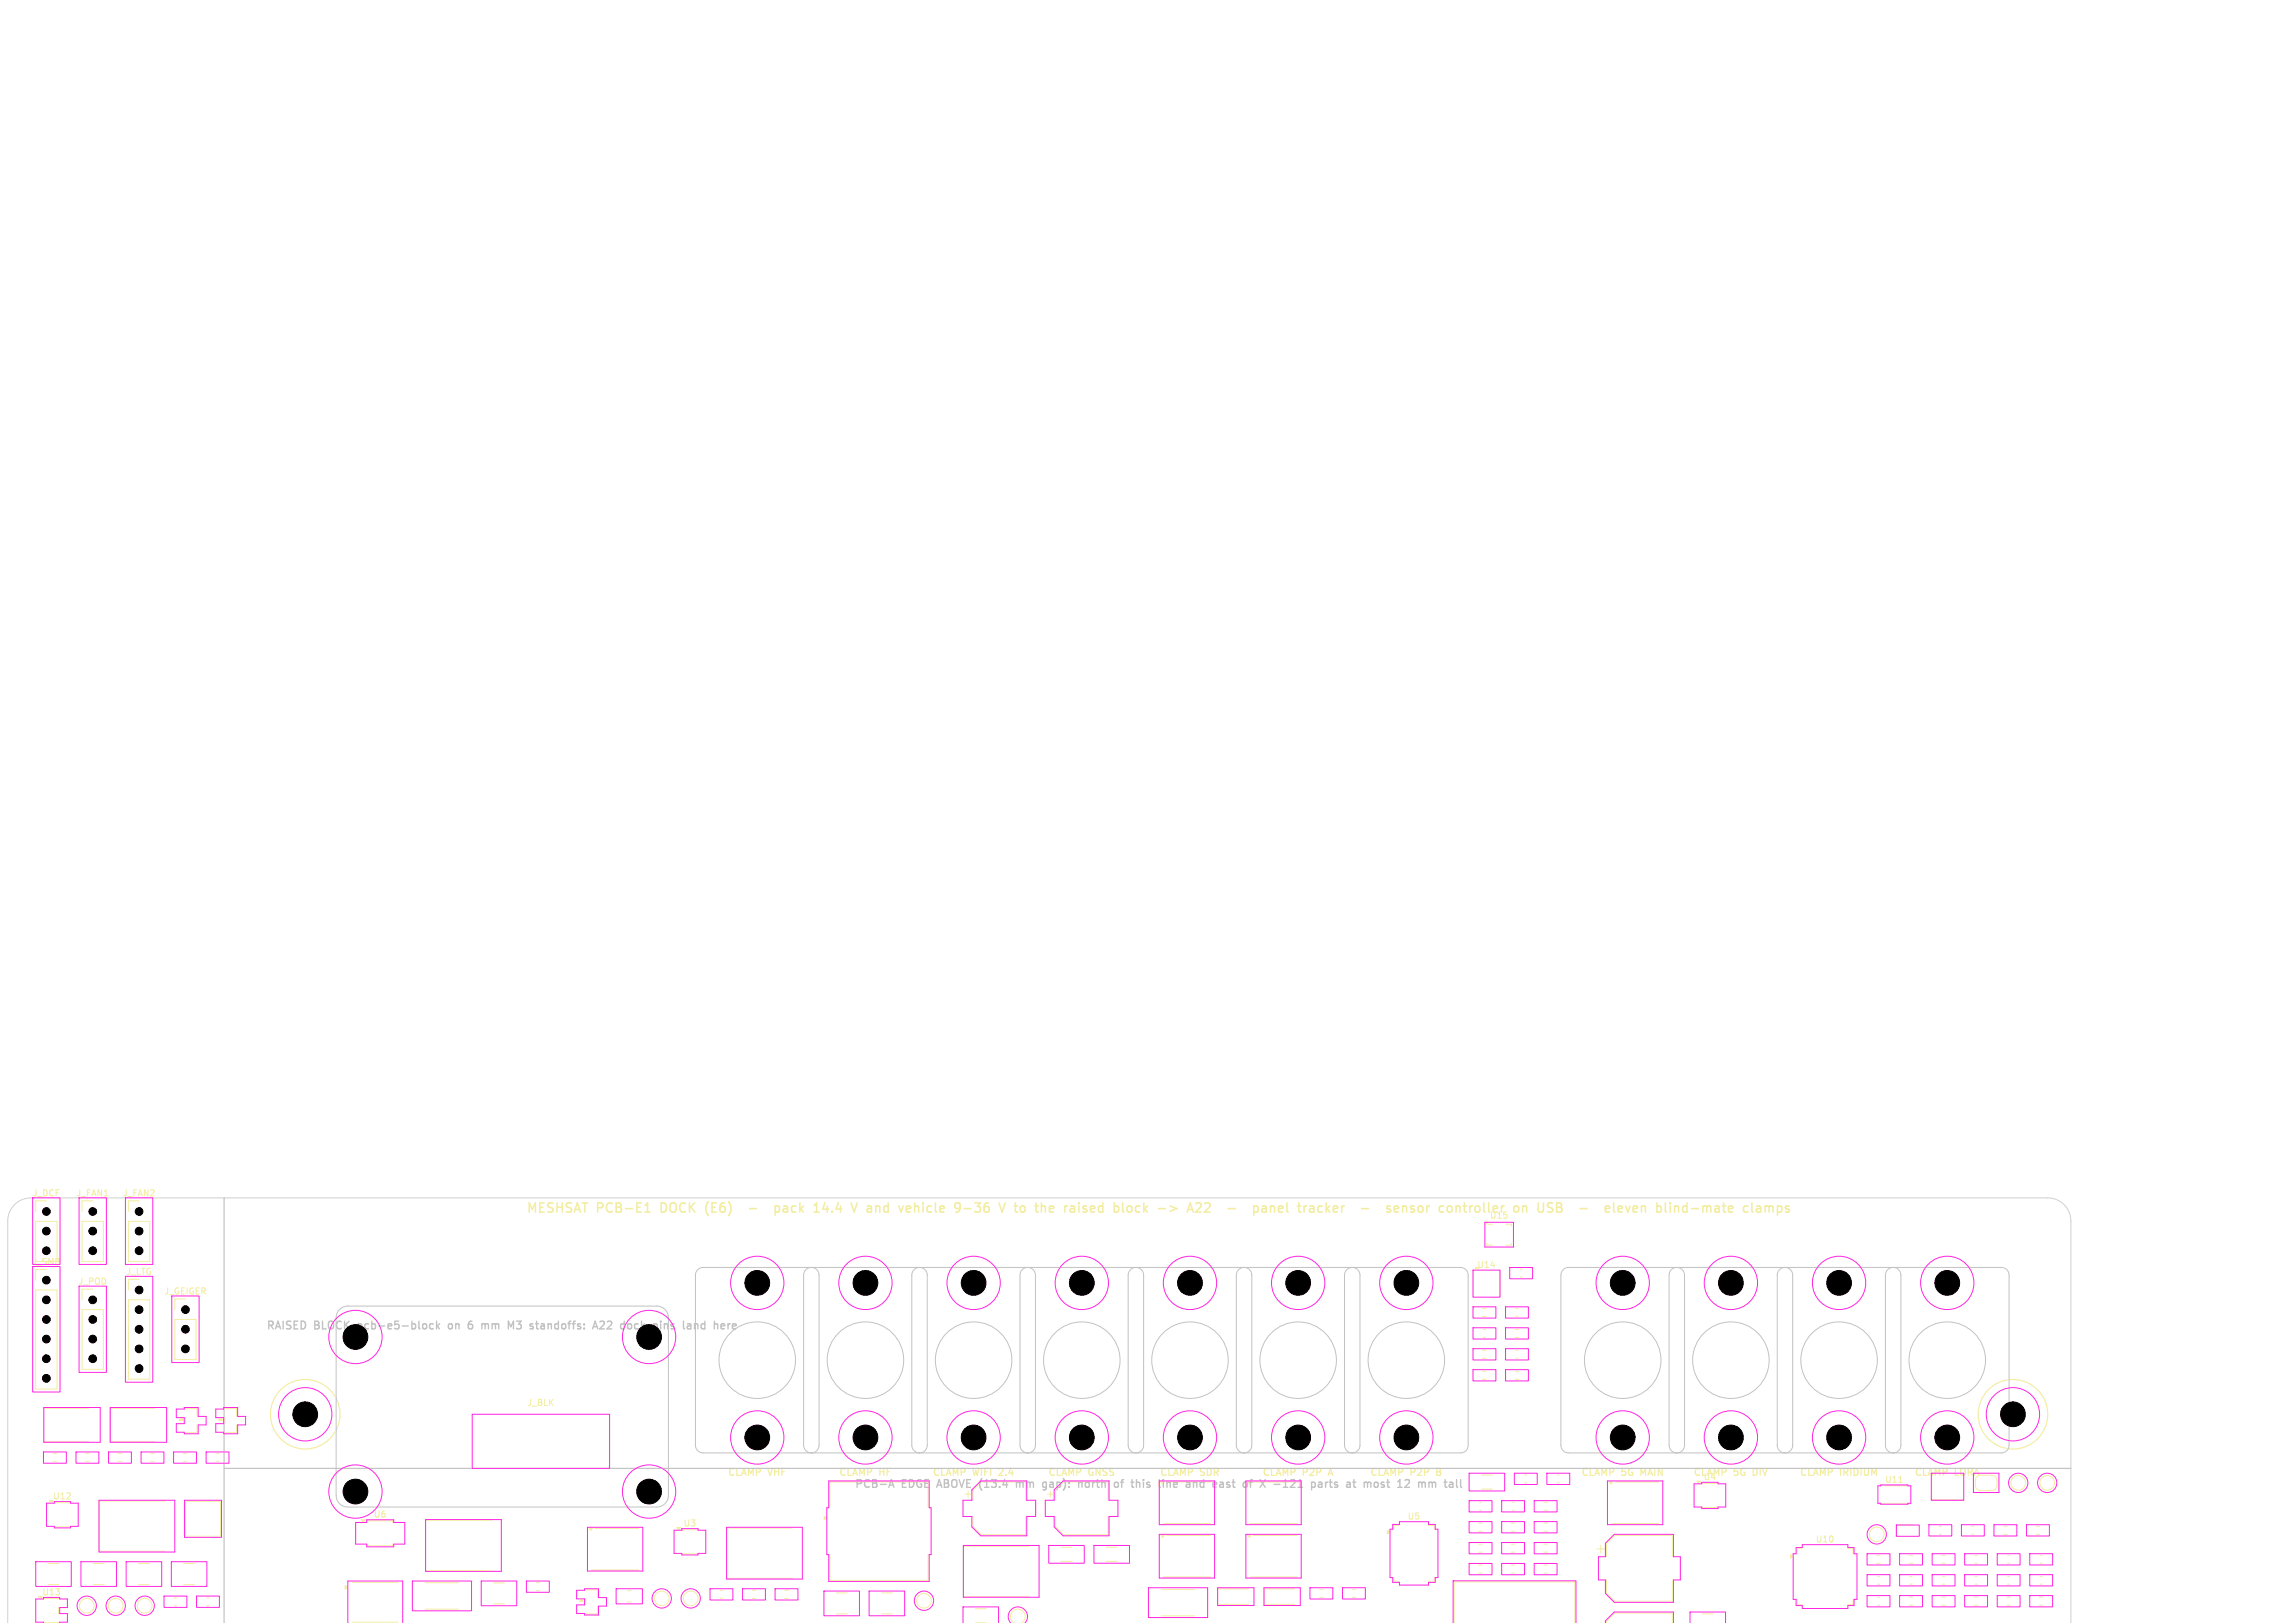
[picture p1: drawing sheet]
<svg xmlns="http://www.w3.org/2000/svg" width="297mm" height="210mm" viewBox="0 0 297 210" stroke-linecap="round" stroke-linejoin="round" font-family="sans-serif">
<defs><g id="words">
<g font-size="1.7" fill="#f2eda1">
<text x="68" y="157.2">MESHSAT PCB-E1</text>
<text x="85.8" y="157.2">DOCK</text>
<text x="92" y="157.2">(E6)</text>
<text x="102.4" y="157.2">pack</text>
<text x="107.8" y="157.2">14.4</text>
<text x="113.1" y="157.2">V</text>
<text x="115.4" y="157.2">and</text>
<text x="119.9" y="157.2">vehicle</text>
<text x="127.5" y="157.2">9-36</text>
<text x="133.7" y="157.2">V</text>
<text x="136" y="157.2">to</text>
<text x="139" y="157.2">the</text>
<text x="143.1" y="157.2">raised</text>
<text x="149.9" y="157.2">block</text>
<text x="155.9" y="157.2">-&gt;</text>
<text x="160.2" y="157.2">A22</text>
<text x="166" y="157.2">-</text>
<text x="170.1" y="157.2">panel</text>
<text x="176.3" y="157.2">tracker</text>
<text x="189.1" y="157.2">sensor</text>
<text x="196.3" y="157.2">controller</text>
<text x="206.3" y="157.2">on</text>
<text x="209.8" y="157.2">USB</text>
<text x="215.9" y="157.2">-</text>
<text x="219.9" y="157.2">eleven</text>
<text x="226.9" y="157.2">blind-mate</text>
</g>
<g font-size="1.4" fill="#c2c2c2">
<text x="34.4" y="172.3">RAISED</text>
<text x="40.7" y="172.3">BLOCK</text>
<text x="46.6" y="172.3">pcb-e5-block</text>
<text x="58.7" y="172.3">on</text>
<text x="61.6" y="172.3">6</text>
<text x="63.6" y="172.3">mm</text>
<text x="67.4" y="172.3">M3</text>
<text x="70.6" y="172.3">standoffs:</text>
<text x="79.1" y="172.3">A22</text>
<text x="83" y="172.3">dock</text>
<text x="87.6" y="172.3">pins</text>
<text x="91.8" y="172.3">land</text>
<text x="110.5" y="192.8">PCB-A</text>
<text x="116.7" y="192.8">EDGE</text>
<text x="132.5" y="192.8">mm</text>
<text x="141.2" y="192.8">north</text>
<text x="146.2" y="192.8">of</text>
<text x="148.8" y="192.8">this</text>
<text x="152.7" y="192.8">line</text>
<text x="156.5" y="192.8">and</text>
<text x="160.4" y="192.8">east</text>
<text x="164.6" y="192.8">of</text>
<text x="167.2" y="192.8">X</text>
<text x="169.2" y="192.8">-121</text>
<text x="174.4" y="192.8">parts</text>
<text x="179.3" y="192.8">at</text>
<text x="181.9" y="192.8">most</text>
<text x="186.6" y="192.8">12</text>
</g>
<g font-size="1.4" fill="#ff26e2">
<text x="121.6" y="192.8">ABOVE (13.4</text>
<text x="136.3" y="192.8">gap):</text>
</g>
<g font-size="1.3" fill="#f2eda1">
<text x="94.1" y="191.2">CLAMP</text>
<text x="99.4" y="191.2">VHF</text>
<text x="113.8" y="191.2">HF</text>
<text x="129.6" y="191.2">2.4</text>
<text x="135.6" y="191.2">CLAMP</text>
<text x="140.9" y="191.2">GNSS</text>
<text x="150" y="191.2">CLAMP</text>
<text x="155.3" y="191.2">SDR</text>
<text x="168.6" y="191.2">P2P</text>
<text x="172.2" y="191.2">A</text>
<text x="186.2" y="191.2">B</text>
<text x="204.5" y="191.2">CLAMP</text>
<text x="209.9" y="191.2">5G</text>
<text x="212.6" y="191.2">MAIN</text>
<text x="219.1" y="191.2">CLAMP</text>
<text x="224.4" y="191.2">5G</text>
<text x="227.1" y="191.2">DIV</text>
<text x="232.8" y="191.2">CLAMP</text>
<text x="238.1" y="191.2">IRIDIUM</text>
<text x="247.7" y="191.2">CLAMP</text>
<text x="253" y="191.2">LORA</text>
</g>
<g font-size="1.3" fill="#c2c2c2">
<text x="108.5" y="191.2">CLAMP</text>
<text x="120.6" y="191.2">CLAMP</text>
<text x="125.9" y="191.2">WIFI</text>
<text x="163.3" y="191.2">CLAMP</text>
<text x="177.2" y="191.2">CLAMP</text>
<text x="182.5" y="191.2">P2P</text>
</g>
<g font-size="1.1" fill="#f2eda1">
<text x="4.1" y="155">J_DCF</text>
<text x="9.8" y="155">J_FAN1</text>
<text x="15.8" y="155">J_FAN2</text>
<text x="192.7" y="157.8">U15</text>
<text x="4.1" y="163.9">J_SMB</text>
<text x="10.1" y="166.4">J_POD</text>
<text x="16.3" y="165.1">J_LTG</text>
<text x="21.2" y="167.7">J_GEIGER</text>
<text x="191.1" y="164.2">U14</text>
<text x="68.2" y="182.1">J_BLK</text>
<text x="48.3" y="196.5">U6</text>
<text x="182.1" y="196.8">U5</text>
<text x="243.9" y="192">U11</text>
<text x="234.9" y="199.8">U10</text>
</g>
<g font-size="1.1" fill="#ff26e2">
<text x="220.4" y="191.7">U4</text>
<text x="6.8" y="194.2">U12</text>
<text x="88.4" y="197.7">U3</text>
<text x="5.4" y="206.6">U13</text>
</g>
</g></defs>
<path d="M1 210.1v-52.1a3 3 0 0 1 3-3h261a3 3 0 0 1 3 3v52.1" fill="none" stroke="#d0d2cd" stroke-width=".13"/>
<g fill="none" stroke="#f2eda1" stroke-width=".15">
<circle cx="39.5" cy="183" r="4.5"/>
<circle cx="260.5" cy="183" r="4.5"/>
</g>
<g fill="none" stroke="#f2eda1" stroke-width=".2">
<path d="M83.5 156.8h.6M83.5 156l.3-.4v1.2M91.5 155.7l-.2 .6 .2 .8M97 156.4h.9M100.3 156.1l.4-.1 .2 .3v.3l-.1 .2h-.5M100.3 156v1.2M101.4 156.1l.3-.1 .2 .2M101.9 156.3l-.4 .1a.24 .24 0 0 0-.2 .2 .24 .24 0 0 0 .2 .2h.4M106.8 155.6l-.3 .8h.7M107.1 156v.8M112.6 156l-.3 .1M112.7 156.4h-.3a.24 .24 0 0 0-.2 .2 .24 .24 0 0 0 .2 .2h.3"/>
<path d="M114.6 156l.3 .1M114.9 156.8h-.3M118.5 156l.3 .1 .1 .1v.6M124.8 156.4h.9M126.1 155.6h.8l-.4 .5 .3 .1v.5l-.1 .1h-.4l-.2-.1M131.2 156h.5M131.4 155.6v1.1l.1 .1h.2M132.1 156.2l.2-.2 .3 .2 .1 .4-.2 .2h-.2l-.2-.1zM138.1 156l-.2 .2M142.7 156.1l-.3-.1-.3 .3v.3l.2 .2h.4M148.1 156.4l.4 .4M148.5 156l-.5 .5"/>
<path d="M154 155.6l.4 1.2M154.8 155.8l.1-.2h.3l.3 .3M155.5 156l-.1 .2-.7 .6h.8M155.9 155.8l.2-.2h.3l.2 .3M158.9 156.4h1M163.5 156l.3 .1 .1 .7M163.9 156.8h-.4M163.9 156.3l-.4 .1M164.4 156.2l.2-.2 .3 .1v.7M164.4 156v.8M166 156.1l-.4-.1-.1 .2v.5l.1 .1M166 156.3l-.5 .1"/>
<path d="M166.5 155.6v1.1M167.9 156h.5M168.1 155.6v1.1v.1h.3M168.8 156v.8M169.1 156l-.2 .1-.1 .2M169.6 156l-.1 .1M169.6 156.4a.24 .24 0 0 0-.1 .2 .24 .24 0 0 0 .1 .2M181.9 156l.1 .2v.6M183 156.1l-.3-.1-.2 .2 .1 .2 .4 .1v.3h-.5M183.6 156.1l.3-.1 .2 .3v.3l-.2 .2h-.3l-.1-.2v-.3zM184.7 156v.8M185 156l-.2 .1-.1 .2"/>
<path d="M186.8 156.1l-.3-.1-.2 .3v.3l.1 .2h.4M187.3 156.2l.2-.2 .4 .2v.4l-.1 .2h-.3l-.2-.1zM188.4 156v.8M188.6 156l-.2 .2M189.5 155.6v1.1M192 155.6v1.1M192.7 155.6v1.1M204.5 156.4h.9M208.8 155.6v1.1l.2 .1M214.4 156.1l.4-.1 .2 .3v.3l-.1 .2h-.5M214.4 155.6v1.2M215.5 155.6v1.1"/>
<path d="M216.1 155.6v.2M216.1 156v.8M216.7 156v.8M216.8 156.1h.4v.7M218.3 156.1l-.3-.1-.3 .3v.3l.2 .2h.4M218.3 155.6v1.2M218.9 156.4h.9M226.2 156.1l-.3-.1-.3 .3v.3l.1 .2h.5"/>
</g>
<g fill="none" stroke="#f2eda1" stroke-width=".13">
<path d="M4.6 155.4v1.4M4.6 158h2.8v5.2h-2.8zM10.6 158h2.8v5.2h-2.8zM10.6 155.4v1.4M16.6 158h2.8v5.2h-2.8zM16.6 155.4v1.4M192.6 158.4h.5M194.9 158.4h.7v.2M4.6 164.3v1.4M4.6 166.9h2.8v12.8h-2.8zM10.6 166.8v1.4M10.6 169.5h2.8v7.7h-2.8z"/>
<path d="M16.6 165.5v1.4M16.6 168.2h2.8v10.3h-2.8zM22.6 168.1v1.4M22.6 170.7h2.8v5.2h-2.8zM190.7 164.5v3.2M191.9 174.7h.4M191.9 175.8h.4M191.9 177.4h.4M191.9 178.5h.4M191.9 169.3h.4M191.9 170.3h.4M192 172h.2"/>
<path d="M192 173h.2M192.4 160.9v.2h.7M194.1 164.5v3.2M195.6 160.9v.2h-.7M196.1 172h.5M196.1 173.1h.5M196.1 177.4h.5M196.1 178.5h.5M196.2 169.3h.3M196.2 170.3h.3M196.2 174.7h.3M196.2 175.8h.3"/>
<path d="M196.7 164.2h.3M196.7 165.3h.3M6.9 188.1h.4M6.9 189.1h.4M7.2 194.4h1.8M7.2 197.5h1.8M11.1 188.1h.5M11.1 189.1h.5M11.5 182.2h-5.8v4.3h5.8M15.3 188.1h.5M15.3 189.1h.5M19.5 188.1h.5"/>
<path d="M19.5 189.1h.5M20.1 182.2h-5.8v4.3h5.8M21.3 194.2h-8.5v6.5h8.5M23.7 188.1h.5M23.7 189.1h.5M24 182.3h1.5v1M24 183.4v.8M24 194.3h4.5v4.5h-4.5zM25.5 184.4v1l-1.5-.1M27.9 188.1h.5M27.9 189.1h.5M29.1 182.3h1.5v1"/>
<path d="M29.1 183.4v.8M30.6 184.4v1l-1.5-.1M47.6 197v-.2h3.2v.2M47.6 199.8v.2h3.2v-.2M63.6 196.7h-8.5v6.5h8.5M77 197.8h5.7M88.4 197.9l1.8 .1M102.5 197.7h-8.5v6.5h8.5M107.4 195.1v-3.3h12.7v3.3M125.3 192.9v.8M125.9 196.2v1.3l1.1 1.1h5.7v-2.4M125.9 192.8v1.3"/>
<path d="M127 191.8h5.7v2.3M135.5 193.3h.8M135.9 192.9v.8M136.6 192.8v1.3M136.6 196.2v1.3l1 1.1h5.8v-2.4M137.6 191.8h5.8v2.3M150.5 197.1h6.2M151 191.8h5.7M151 198.7h5.7M161.8 197.1h6.1M162.2 191.8h5.7M162.2 198.7h5.7"/>
<path d="M181.1 197.4h-.7v.5M184.9 197.4h.7v.5M191.4 199.8h.4M191.4 197.1h.4M191.4 198.1h.4M191.5 194.4h.2M191.5 195.4h.2M191.7 190.9h1.4M191.7 192.7h1.4M195.6 199.8h.5M195.6 197.1h.5M195.6 198.1h.5"/>
<path d="M195.7 194.4h.3M195.7 195.4h.3M197.3 190.8h.3M197.3 191.9h.3M199.8 199.8h.5M199.8 197.1h.5M199.8 198.1h.5M199.8 195.4h.5M199.8 194.4h.5M201.5 190.8h.3M201.5 191.9h.3M207.2 199.9v1"/>
<path d="M208.5 197.1h6.2M209 191.8h5.7M220.4 191.9l1.8 .1M220.4 195h1.8M243.5 194.5h3.3M244 192.3h2.8M245.7 191.8h.5M247.7 197.3h-2.3v1.5h2.3M250 190.7v3.4h4.1M251 197.5h.2M251 198.5h.2M255.2 197.5h.3"/>
<path d="M255.2 198.5h.3M256.3 190.9h1.4a.7 .7 0 0 1 .7 .7v.6a.7 .7 0 0 1-.7 .7h-1.4a.7 .7 0 0 1-.7-.7v-.6M259.3 197.5h.5M259.3 198.5h.5M263.5 197.5h.5M263.5 198.5h.5M5.8 206.8h1.8M5.8 209.9h1.8M6.2 202.3h1.4M6.2 205h1.4M7.6 208v.8M12.1 202.3h1.4"/>
<path d="M12.1 205h1.4M17.9 202.3h1.4M17.9 205h1.4M22.6 206.7h.2M22.6 207.8h.2M23.8 202.3h1.4M23.8 205h1.4M26.8 206.7h.3M26.8 207.8h.3M45.6 204.8h5.9M45.6 209.9h5.9M55 204.8h4.4"/>
<path d="M55 208.2h4.4M63.9 204.8h1.4M63.9 207.5h1.4M69.4 204.8h.4M69.4 205.8h.4M75.8 205.8l1.5-.1v1M75.8 206.9v.8M76.5 203.1h6.2M77.3 207.8v1h-1.5M81.2 205.8h.5M81.2 207.3h.5M88.4 201h1.8"/>
<path d="M93.2 205.8h.3M93.2 206.8h.3M97.3 205.8h.5M97.3 206.8h.5M101.5 205.8h.5M101.5 206.8h.5M107.4 201.2v3.3h12.7v-3.3M108.2 208.8h1.4M108.2 206.1h1.4M114.1 208.8h1.4M114.1 206.1h1.4M126.2 210h1.4"/>
<path d="M126.2 208.2h1.4M131.4 210.1a.95 .95 0 0 1-.4-1.5 .95 .95 0 0 1 1.5 0 .95 .95 0 0 1-.4 1.5M133.2 200.1h-8.5v6.5h8.5M137.3 200.2h1.4M137.3 202h1.4M143.2 200.2h1.4M143.2 202h1.4M150.3 205.7h4.3M150.3 209.1h4.3M150.5 204.1h6.2M161.6 205.6h-4v2h4M161.8 204.1h6.1"/>
<path d="M167.6 205.6h-4v2h4M170.8 205.7h.4M170.8 206.7h.4M175 205.7h.5M175 206.7h.5M180.4 204.1v.5h.7M185.6 204.1v.5h-.7M188.2 210.1v-5.4h15.6v5.4M191.4 202.5h.4M191.4 203.6h.4M191.4 200.8h.4M195.6 202.5h.5"/>
<path d="M195.6 203.6h.5M195.6 200.8h.5M199.8 202.5h.5M199.8 203.6h.5M199.8 200.8h.5M206.7 200.4h1M207.2 210v.1M207.9 201.4v-1.7l1.1-1h7.4v2.7M207.9 204.4v1.7l1.1 1.1h7.4v-2.8M207.9 210.1v-.3l1.1-1.1h7.4v1.4M220.3 208.8h1.4M232.6 207v.6h.6"/>
<path d="M233.2 200.4h-.6v.6M239.1 200.4h.7v.6M239.8 207v.6h-.7M242.9 202.3h.4M242.9 201.2h.4M243 206.7h.2M243 207.7h.2M243 204h.2M243 205h.2M247.1 206.7h.5M247.1 207.7h.5M247.1 202.3h.5"/>
<path d="M247.1 201.2h.5M247.2 204h.3M247.2 205h.3M251.3 206.7h.5M251.3 207.7h.5M251.3 202.3h.5M251.3 201.2h.5M251.4 204h.3M251.4 205h.3M255.5 206.7h.5M255.5 207.7h.5M255.6 204h.3"/>
<path d="M255.6 205h.3M255.6 201.3h.3M255.6 202.3h.3M259.7 206.7h.5M259.7 207.7h.5M259.8 204h.3M259.8 205h.3M259.8 201.3h.3M259.8 202.3h.3M263.9 206.7h.5M263.9 207.7h.5M264 204h.3"/>
<path d="M264 205h.3M264 201.3h.3M264 202.3h.3"/>
<circle cx="242.9" cy="198.5" r=".95"/>
<circle cx="261.2" cy="191.9" r=".95"/>
<circle cx="264.9" cy="191.9" r=".95"/>
<circle cx="11.2" cy="207.8" r=".95"/>
<circle cx="15" cy="207.8" r=".95"/>
<circle cx="18.7" cy="207.8" r=".95"/>
<circle cx="85.6" cy="206.8" r=".95"/>
<circle cx="89.4" cy="206.8" r=".95"/>
<circle cx="119.6" cy="207.1" r=".95"/>
</g>
<g fill="#f2eda1" stroke="#f2eda1" stroke-width=".13">
<path d="M208.2 191.7h.5l-.2 .3z"/>
<path d="M231.7 201.2l.3 .2-.3 .2z"/>
<path d="M44.7 205.2l.3 .2-.3 .2z"/>
<path d="M192 158.4l.4-.3v.3z"/>
<path d="M28.6 183.4l.2 .4h-.5z"/>
<path d="M75.3 206.9l.2 .3h-.5z"/>
<path d="M76.2 197.7h.5l-.2 .3z"/>
<path d="M179.5 198l.4 .3-.4 .2z"/>
<path d="M23.4 183.4l.3 .4h-.5z"/>
<path d="M5 206.6h.5l-.3 .3z"/>
<path d="M219.6 191.7h.5l-.3 .3z"/>
<path d="M106.7 196.2l.3 .2-.3 .3z"/>
<path d="M243.5 192.1h.3l-.1 .2z"/>
<path d="M150.2 198.6h.5l-.2 .3z"/>
<path d="M6.4 194.2h.5l-.3 .3z"/>
<path d="M46.8 196.7h.4l-.2 .3z"/>
<path d="M161.4 198.6h.5l-.2 .3z"/>
<path d="M87.6 197.7h.5l-.3 .3z"/>
</g>
<path d="M29 155v55.1M29 190h239" fill="none" stroke="#c2c2c2" stroke-width=".15"/>
<g fill="none" stroke="#c2c2c2" stroke-width=".13">
<path d="M43.9 169.4l.6-.3 .5-.1h40a1.5 1.5 0 0 1 1.5 1.5v23a1.5 1.5 0 0 1-1.5 1.5h-40a1.5 1.5 0 0 1-1.5-1.5v-23l.1-.6zM90.3 164.3l.3-.2 .4-.1h98a1 1 0 0 1 1 1v22a1 1 0 0 1-1 1h-98a1 1 0 0 1-1-1v-22l.1-.3zM104.3 164.3a1 1 0 0 1 1.1-.2 1 1 0 0 1 .6 .9v22a1 1 0 0 1-1 1 1 1 0 0 1-1-1v-22l.1-.3zM118.3 164.3a1 1 0 0 1 1.1-.2 1 1 0 0 1 .6 .9v22a1 1 0 0 1-1 1 1 1 0 0 1-1-1v-22l.1-.3zM132.3 164.3a1 1 0 0 1 1.1-.2 1 1 0 0 1 .6 .9v22a1 1 0 0 1-1 1 1 1 0 0 1-1-1v-22l.1-.3zM146.3 164.3a1 1 0 0 1 1.1-.2 1 1 0 0 1 .6 .9v22a1 1 0 0 1-1 1 1 1 0 0 1-1-1v-22l.1-.4zM160.3 164.3a1 1 0 0 1 1.1-.2 1 1 0 0 1 .6 .9v22a1 1 0 0 1-1 1 1 1 0 0 1-1-1v-22l.1-.4zM174.3 164.3a1 1 0 0 1 1.1-.2 1 1 0 0 1 .6 .9v22a1 1 0 0 1-1 1 1 1 0 0 1-1-1v-22l.1-.4zM203 164h56a1 1 0 0 1 1 1v22a1 1 0 0 1-1 1h-56M203 164a1 1 0 0 0-1 1v22a1 1 0 0 0 1 1M216.3 164.3a1 1 0 0 1 1.1-.2 1 1 0 0 1 .6 .9v22a1 1 0 0 1-1 1 1 1 0 0 1-1-1v-22l.1-.3zM230.3 164.3a1 1 0 0 1 1.1-.2 1 1 0 0 1 .6 .9v22a1 1 0 0 1-1 1 1 1 0 0 1-1-1v-22l.1-.3z"/>
<path d="M244.3 164.3a1 1 0 0 1 1.1-.2 1 1 0 0 1 .6 .9v22a1 1 0 0 1-1 1 1 1 0 0 1-1-1v-22l.1-.3z"/>
<circle cx="98" cy="176" r="4.9"/>
<circle cx="112" cy="176" r="4.9"/>
<circle cx="126" cy="176" r="4.9"/>
<circle cx="140" cy="176" r="4.9"/>
<circle cx="154" cy="176" r="4.9"/>
<circle cx="168" cy="176" r="4.9"/>
<circle cx="182" cy="176" r="4.9"/>
<circle cx="210" cy="176" r="4.9"/>
<circle cx="224" cy="176" r="4.9"/>
<circle cx="238" cy="176" r="4.9"/>
<circle cx="252" cy="176" r="4.9"/>
</g>
<g fill="none" stroke="#c2c2c2" stroke-width=".18">
<path d="M55 171.3l.2 .2v.3l-.2 .2M56.1 171.3h-.3l-.2 .2 .1 .4h.4M56.5 171v1M56.6 171.6l.3 .4M56.9 171.3l-.4 .4M58.4 171.3h-.3l-.1 .2 .1 .4 .3 .1M60.6 171.8l.2 .2 .3-.1 .1-.1M60.6 171.5l.2-.2 .3 .1 .1 .1M61.1 171a.4 .4 0 0 0-.5 .4M62.8 171.4l.1-.1h.3v.7M65.8 172v-1l.3 .7 .4-.7v1M66.8 171.9l.5 .1"/>
<path d="M66.8 171h.7M70.3 171.3h-.3M70.4 171.6h-.3a.2 .2 0 0 0-.1 .2 .2 .2 0 0 0 .1 .2h.3M76.7 172l.3-1 .4 1M76.8 171.7h.5M77.6 171h.4h.2v.2l-.6 .8h.6M78.7 171h-.1M79.1 171.4l-.6 .6h.7M82.6 171.3h-.3l-.2 .2 .1 .4h.4M86.8 171.9h.4M87.2 171.3h-.2l-.2 .1 .1 .2 .3 .1M91.2 171.3h-.3l-.2 .2 .1 .4h.4"/>
<path d="M91.2 171v1M94.8 171.8l.1 .2 .3-.1M94.8 171.4l.1-.1h.2l.2 .1v.1l-.5 .1M115 192.5l.4-1 .3 1M115.1 192.2h.5M131.5 191.8v.7M131.5 191.9l.3-.1 .2 .1M132 191.9v.6M132.1 191.8l-.1 .1M135.1 191.8h.3M135.4 191.8v.8l-.2 .2M135.4 192.4l-.3 .1"/>
<path d="M135.9 192.1v.3M139.7 191.8l.3 .1v.6M140.9 191.8h-.3l-.1 .2v.4h.4M145 191.8h.4M145.4 191.5l-.2 .1v.9M148 191.5h.1M148 191.8v.7M151.4 191.8l.1 .7M152.3 191.8h-.3l-.1 .1v.5h.4M152.4 192l-.5 .1M155.8 191.8h-.3l-.2 .2 .1 .4h.4M155.8 191.5v1"/>
<path d="M159.5 191.8h.3M159.6 191.5v.8l.2 .2M163.1 191.5l.6 1M163.7 191.5l-.6 1M166.1 192.5h.5M166.3 191.6l-.1 .1M166.4 191.5v1M172 191.8h.4M172.2 192.4l.2 .1M173.1 191.8h-.3l-.1 .1v.2l.4 .1v.2h-.4M177.9 191.8h.3l.2 .2-.1 .4-.1 .1-.3-.1M178.7 192.4l.3 .1"/>
<path d="M179 191.8l-.3 .1 .1 .2h.2M180.9 192.5h.6M181.1 191.6l-.2 .1M181.2 191.5v1M185.4 191.9l.1-.1h.2l.1 .7M188.5 192.4l.1 .1M189 191.5v.8l.2 .2"/>
</g>
<g fill="none" stroke="#ff26e2" stroke-width=".13">
<path d="M4.2 155h3.6v8.6h-3.6zM10.2 155h3.6v8.6h-3.6zM16.2 155h3.6v8.6h-3.6zM192.2 158.2h3.7v3.2h-3.7zM4.2 163.9h3.6v16.2h-3.6zM10.2 166.4h3.6v11.2h-3.6zM16.2 165.2h3.6v13.7h-3.6zM22.2 167.7h3.6v8.6h-3.6zM190.6 174.5h3v1.5h-3zM190.6 171.8h3v1.5h-3zM190.6 164.3h3.5v3.5h-3.5zM190.6 177.2h3v1.5h-3z"/>
<path d="M190.6 169.1h3v1.5h-3zM194.8 177.2h3v1.5h-3zM194.8 169.1h3v1.5h-3zM194.8 171.8h3v1.5h-3zM194.8 174.5h3v1.5h-3zM195.4 164h2.9v1.5h-2.9zM5.6 187.9h3v1.4h-3zM5.7 182.1h7.3v4.5h-7.3zM7 194.5h-1v3h1v.2h2.1v-.2h1v-3h-1M7 194.3h2.1M9.8 187.9h3v1.4h-3zM12.8 194.1h9.8v6.7h-9.8z"/>
<path d="M14 187.9h3v1.4h-3zM14.3 182.1h7.3v4.5h-7.3zM18.3 187.9h2.9v1.4h-2.9zM22.5 187.9h2.9v1.4h-2.9zM22.8 182.3h1v-.2h1.8v1.2h1.1v1.1h-1.1v1.1h-1.8v-.2h-1v-1.1h1v-.8h-1zM23.9 194.1h4.8v4.8h-4.8zM26.7 187.9h2.9v1.4h-2.9zM27.9 182.3h1.1v-.2h1.8v1.2h1v1.1h-1v1.1h-1.8v-.2h-1.1v-1.1h1.1v-.8h-1.1zM46 197h1.5v-.3h3.5v.3h1.4v2.8h-1.4v.4h-3.5v-.4h-1.5zM55.1 196.6h9.8v6.7h-9.8zM61.1 183h17.8v7h-17.8zM76 197.6h7.2v5.7h-7.2z"/>
<path d="M88.2 197.8h2.1v.2h1v3h-1v.2h-2.1v-.2h-1v-3h1M94 197.6h9.8v6.7h-9.8zM107.2 191.6h13v3.5h.3v6.1h-.3v3.4h-13v-3.4h-.2v-6.1h.2zM124.7 200h9.8v6.7h-9.8zM126.9 191.6h6v2.5h1.1v2.1h-1.1v2.5h-6l-1.1-1.1v-1.4h-1.2v-2.1h1.2v-1.3M135.7 200h4.6v2.3h-4.6zM137.6 191.6h5.9v2.5h1.2v2.1h-1.2v2.5h-5.9l-1.2-1.1v-1.4h-1.1v-2.1h1.1v-1.3M141.6 200h4.6v2.3h-4.6zM150 191.6h7.2v5.7h-7.2zM150 198.5h7.2v5.7h-7.2zM161.2 191.6h7.2v5.7h-7.2zM161.2 198.5h7.2v5.7h-7.2z"/>
<path d="M180.2 197.3h.9v-.4h3.8v.4h.8v.6h.4v6.2h-.4v.7h-.8v.3h-3.8v-.3h-.9v-.7h-.3v-6.2h.3zM190.1 196.9h3v1.4h-3zM190.1 194.2h3v1.4h-3zM190.1 199.6h3v1.5h-3zM190.1 190.6h4.6v2.3h-4.6zM194.3 199.6h3v1.5h-3zM194.3 196.9h3v1.4h-3zM194.3 194.2h3v1.4h-3zM196 190.6h2.9v1.5h-2.9zM198.5 199.6h3v1.5h-3zM198.5 196.9h3v1.4h-3zM198.5 194.2h3v1.4h-3z"/>
<path d="M200.2 190.6h2.9v1.5h-2.9zM207.8 199.7l1.1-1.2h7.7v2.9h.9v3h-.9v2.9h-7.7l-1.1-1.1v-1.8h-.9v-3h.9zM208 191.6h7.2v5.7h-7.2zM220.2 191.8h2.1v.2h1v3h-1v.2h-2.1v-.2h-1v-3h1M243 192.3h.4v-.2h3.5v.2h.4v2.2h-.4v.1h-3.5v-.1h-.4zM245.4 197.3h3v1.5h-3zM249.6 197.3h3v1.5h-3zM249.9 190.6h4.2v3.5h-4.2zM253.8 197.3h3v1.5h-3zM255.4 190.6h3.3v2.5h-3.3zM258 197.3h3v1.5h-3zM262.3 197.3h2.9v1.5h-2.9z"/>
<path d="M4.6 202.1h4.6v3.2h-4.6zM5.6 206.9h-1v3h1v.2M5.6 206.7h2.1M7.7 206.9h1v1.1h-1v.8h1v1.1h-1v.2M10.5 202.1h4.6v3.2h-4.6zM16.3 202.1h4.6v3.2h-4.6zM21.2 206.5h3v1.5h-3zM22.2 202.1h4.6v3.2h-4.6zM25.4 206.5h3v1.5h-3zM45 210.1v-5.5h7.1v5.5M53.4 204.6h7.6v3.8h-7.6zM62.3 204.6h4.6v3.2h-4.6z"/>
<path d="M68.1 204.6h3v1.4h-3zM74.6 205.8h1.1v-.2h1.8v1.1h1v1.1h-1v1.2h-1.8v-.2h-1.1v-1.1h1.1v-.8h-1.1zM79.7 205.6h3.4v1.9h-3.4zM91.9 205.6h2.9v1.4h-2.9zM96.1 205.6h3v1.4h-3zM100.3 205.6h3v1.4h-3zM106.6 205.9h4.6v3.2h-4.6zM112.5 205.9h4.6v3.2h-4.6zM124.6 210.1v-2.2h4.6v2.2M130.9 210.1a1.24 1.24 0 0 1-.1-1.8 1.24 1.24 0 0 1 1.8 0 1.24 1.24 0 0 1 0 1.8M148.6 205.4h7.7v3.9h-7.7zM157.6 205.4h4.7v2.3h-4.7z"/>
<path d="M163.6 205.4h4.7v2.3h-4.7zM169.5 205.4h3v1.5h-3zM173.7 205.4h3v1.5h-3zM188 210.1v-5.5h15.9v5.5M190.1 202.3h3v1.5h-3zM194.3 202.3h3v1.5h-3zM198.5 202.3h3v1.5h-3zM207.8 210.1v-.4l1.1-1.1h7.7v1.5M218.7 210.1v-1.5h4.6v1.5M232.4 200.3h.8v-.4h5.9v.4h.8v.8h.4v5.9h-.4v.8h-.8v.3h-5.9v-.3h-.8v-.8h-.3v-5.9h.3zM241.6 203.8h3v1.4h-3zM241.6 206.5h3v1.4h-3z"/>
<path d="M241.6 201h3v1.5h-3zM245.8 206.5h3v1.4h-3zM245.8 203.8h3v1.4h-3zM245.8 201h3v1.5h-3zM250 206.5h3v1.4h-3zM250 203.8h3v1.4h-3zM250 201h3v1.5h-3zM254.3 206.5h2.9v1.4h-2.9zM254.3 203.8h2.9v1.4h-2.9zM254.3 201h2.9v1.5h-2.9zM258.5 206.5h2.9v1.4h-2.9zM258.5 203.8h2.9v1.4h-2.9z"/>
<path d="M258.5 201h2.9v1.5h-2.9zM262.7 201h2.9v1.5h-2.9zM262.7 203.8h2.9v1.4h-2.9zM262.7 206.5h2.9v1.4h-2.9z"/>
<circle cx="46" cy="173" r="3.4"/>
<circle cx="84" cy="173" r="3.4"/>
<circle cx="98" cy="166" r="3.4"/>
<circle cx="112" cy="166" r="3.4"/>
<circle cx="126" cy="166" r="3.4"/>
<circle cx="140" cy="166" r="3.4"/>
<circle cx="154" cy="166" r="3.4"/>
<circle cx="168" cy="166" r="3.4"/>
<circle cx="182" cy="166" r="3.4"/>
<circle cx="210" cy="166" r="3.4"/>
<circle cx="224" cy="166" r="3.4"/>
<circle cx="238" cy="166" r="3.4"/>
<circle cx="252" cy="166" r="3.5"/>
<circle cx="39.5" cy="183" r="3.4"/>
<circle cx="46" cy="193" r="3.4"/>
<circle cx="84" cy="193" r="3.4"/>
<circle cx="98" cy="186" r="3.4"/>
<circle cx="112" cy="186" r="3.4"/>
<circle cx="126" cy="186" r="3.4"/>
<circle cx="140" cy="186" r="3.4"/>
<circle cx="154" cy="186" r="3.4"/>
<circle cx="168" cy="186" r="3.4"/>
<circle cx="182" cy="186" r="3.4"/>
<circle cx="210" cy="186" r="3.4"/>
<circle cx="224" cy="186" r="3.4"/>
<circle cx="238" cy="186" r="3.4"/>
<circle cx="242.9" cy="198.5" r="1.25"/>
<circle cx="252" cy="186" r="3.5"/>
<circle cx="260.5" cy="183" r="3.4"/>
<circle cx="261.2" cy="191.9" r="1.25"/>
<circle cx="264.9" cy="191.9" r="1.25"/>
<circle cx="11.2" cy="207.8" r="1.25"/>
<circle cx="15" cy="207.8" r="1.25"/>
<circle cx="18.7" cy="207.8" r="1.25"/>
<circle cx="85.6" cy="206.8" r="1.25"/>
<circle cx="89.4" cy="206.8" r="1.25"/>
<circle cx="119.6" cy="207.1" r="1.25"/>
</g>
<g fill="#000" stroke="#000" stroke-width=".13">
<circle cx="6" cy="156.8" r=".5"/>
<circle cx="6" cy="159.3" r=".5"/>
<circle cx="12" cy="159.3" r=".5"/>
<circle cx="12" cy="156.8" r=".5"/>
<circle cx="18" cy="159.3" r=".5"/>
<circle cx="18" cy="156.8" r=".5"/>
<circle cx="6" cy="173.3" r=".5"/>
<circle cx="6" cy="170.7" r=".5"/>
<circle cx="6" cy="175.8" r=".5"/>
<circle cx="6" cy="178.4" r=".5"/>
<circle cx="6" cy="165.7" r=".5"/>
<circle cx="6" cy="161.8" r=".5"/>
<circle cx="6" cy="168.2" r=".5"/>
<circle cx="12" cy="173.3" r=".5"/>
<circle cx="12" cy="170.7" r=".5"/>
<circle cx="12" cy="175.8" r=".5"/>
<circle cx="12" cy="161.8" r=".5"/>
<circle cx="12" cy="168.2" r=".5"/>
<circle cx="18" cy="172" r=".5"/>
<circle cx="18" cy="177.1" r=".5"/>
<circle cx="18" cy="174.5" r=".5"/>
<circle cx="18" cy="169.5" r=".5"/>
<circle cx="18" cy="161.8" r=".5"/>
<circle cx="18" cy="166.9" r=".5"/>
<circle cx="24" cy="169.5" r=".5"/>
<circle cx="24" cy="172" r=".5"/>
<circle cx="24" cy="174.5" r=".5"/>
<circle cx="46" cy="173" r="1.6"/>
<circle cx="84" cy="173" r="1.6"/>
<circle cx="98" cy="166" r="1.6"/>
<circle cx="112" cy="166" r="1.6"/>
<circle cx="126" cy="166" r="1.6"/>
<circle cx="140" cy="166" r="1.6"/>
<circle cx="154" cy="166" r="1.6"/>
<circle cx="168" cy="166" r="1.6"/>
<circle cx="182" cy="166" r="1.6"/>
<circle cx="210" cy="166" r="1.6"/>
<circle cx="224" cy="166" r="1.6"/>
<circle cx="238" cy="166" r="1.6"/>
<circle cx="252" cy="166" r="1.6"/>
<circle cx="39.5" cy="183" r="1.6"/>
<circle cx="46" cy="193" r="1.6"/>
<circle cx="84" cy="193" r="1.6"/>
<circle cx="98" cy="186" r="1.6"/>
<circle cx="112" cy="186" r="1.6"/>
<circle cx="126" cy="186" r="1.6"/>
<circle cx="140" cy="186" r="1.6"/>
<circle cx="154" cy="186" r="1.6"/>
<circle cx="168" cy="186" r="1.6"/>
<circle cx="182" cy="186" r="1.6"/>
<circle cx="210" cy="186" r="1.6"/>
<circle cx="224" cy="186" r="1.6"/>
<circle cx="238" cy="186" r="1.6"/>
<circle cx="252" cy="186" r="1.6"/>
<circle cx="260.5" cy="183" r="1.6"/>
</g>
<use href="#words"/>
</svg>
